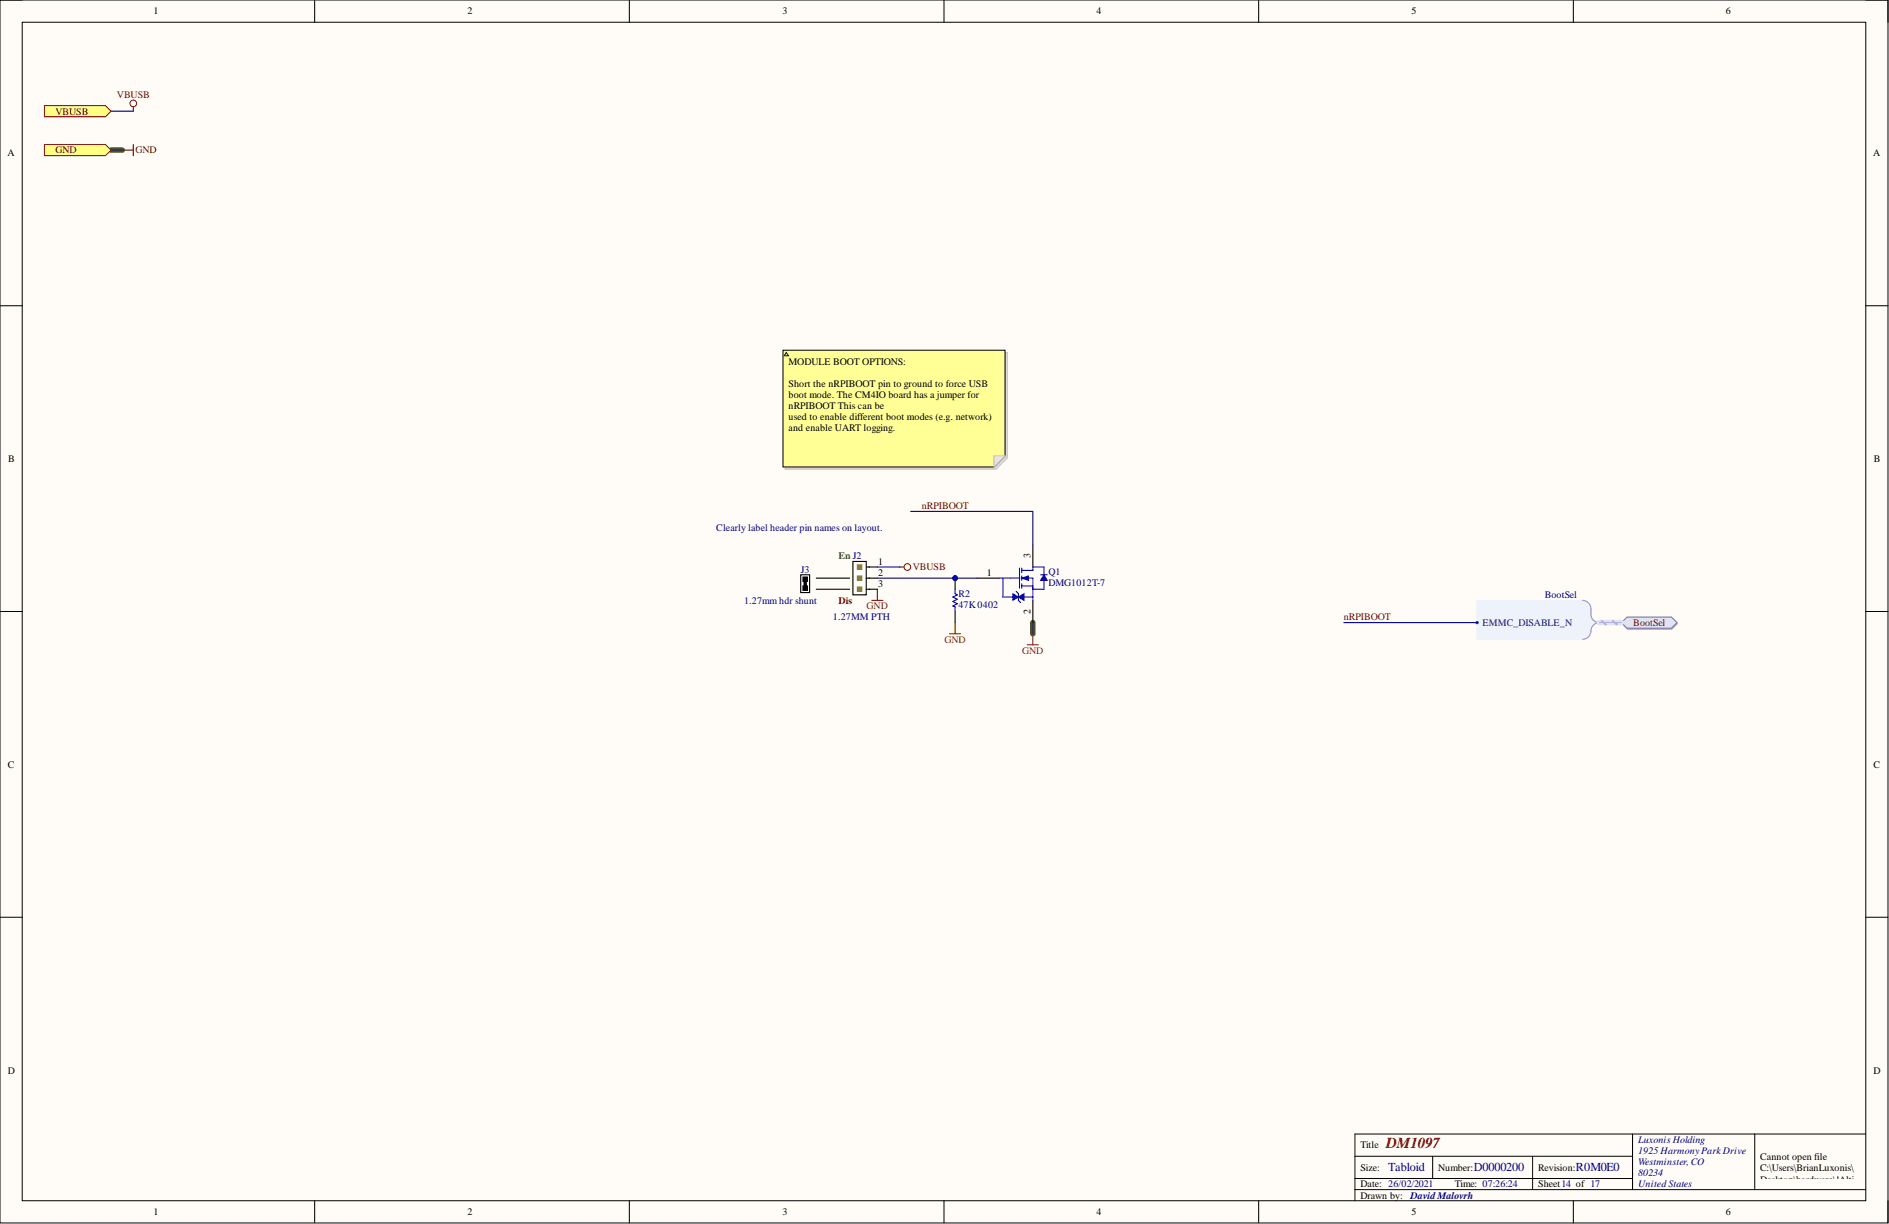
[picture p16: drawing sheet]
<svg xmlns="http://www.w3.org/2000/svg" width="431mm" height="279mm" viewBox="0 0 431 279" stroke-linecap="round" stroke-linejoin="round" font-family="sans-serif">
<defs><g id="words">
<text font-size="3.5" fill="#800000" x="316.6" y="262.2">DM1097</text>
<g font-size="2.8" fill="#000080">
<text x="317.1" y="267.4">Tabloid</text>
<text x="336.6" y="267.4">D0000200</text>
<text x="359.9" y="267.4">R0M0E0</text>
</g>
<g font-size="2.3">
<text x="35.1" y="3.3">1</text>
<text x="106.8" y="3.3">2</text>
<text x="178.7" y="3.3">3</text>
<text x="250.4" y="3.3">4</text>
<text x="322.4" y="3.3">5</text>
<text x="394.2" y="3.3">6</text>
<text x="1.7" y="35.7">A</text>
<text x="427.8" y="35.7">A</text>
<text x="180.1" y="83.2">MODULE BOOT OPTIONS:</text>
<text x="180.1" y="88.3">Short the nRPIBOOT pin to ground to force USB</text>
<text x="180.1" y="90.9">boot mode. The CM4IO board has a jumper for</text>
<text x="180.1" y="93.4">nRPIBOOT This can be</text>
<text x="180.1" y="95.9">used to enable different boot modes (e.g. network)</text>
<text x="180.1" y="98.5">and enable UART logging.</text>
<text x="1.9" y="105.5">B</text>
<text x="428" y="105.5">B</text>
<text x="200.6" y="128.9">1</text>
<text x="200.6" y="131.5">2</text>
<text x="225.4" y="131.5">1</text>
<text x="235.4" y="127.4" transform="rotate(-90 235.4 127.4)">3</text>
<text x="200.6" y="134">3</text>
<text x="235.4" y="140.1" transform="rotate(-90 235.4 140.1)">2</text>
<text x="1.8" y="175.3">C</text>
<text x="427.9" y="175.3">C</text>
<text x="1.8" y="245.1">D</text>
<text x="427.9" y="245.1">D</text>
<text x="310.7" y="262.2">Title</text>
<text x="310.7" y="267.2">Size:</text>
<text x="328.5" y="267.2">Number:</text>
<text x="351.3" y="267.2">Revision:</text>
<text x="402" y="264.9">Cannot open file</text>
<text x="402" y="267.4">C:\Users\BrianLuxonis\</text>
<text x="402" y="269.9">Desktop\hardware\!Alti</text>
<text x="310.7" y="271">Date: 26/02/2021</text>
<text x="310.7" y="273.6">Drawn by:</text>
<text x="332.3" y="271">Time: 07:26:24</text>
<text x="351.3" y="271">Sheet14 of 17</text>
<text x="402" y="272.5">um_Shared\Templates\L</text>
<text x="402" y="275">uxonis_Logo.png</text>
<text x="35.1" y="277.4">1</text>
<text x="106.8" y="277.4">2</text>
<text x="178.7" y="277.4">3</text>
<text x="250.4" y="277.4">4</text>
<text x="322.4" y="277.4">5</text>
<text x="394.2" y="277.4">6</text>
</g>
<g font-size="2.3" fill="#800000">
<text x="26.7" y="22.3">VBUSB</text>
<text x="12.7" y="26.1">VBUSB</text>
<text x="12.7" y="35">GND</text>
<text x="30.9" y="35">GND</text>
<text x="210.5" y="116.2">nRPIBOOT</text>
<text x="208.5" y="130.2">VBUSB</text>
<text x="306.9" y="141.6">nRPIBOOT</text>
<text x="373" y="142.9">BootSel</text>
</g>
<g font-size="2.3" fill="#000080">
<text x="163.6" y="121.3">Clearly label header pin names on layout.</text>
<text x="182.9" y="130.7">J3</text>
<text x="239.5" y="131.2">Q1</text>
<text x="170" y="137.8">1.27mm hdr shunt</text>
<text x="218.9" y="136.3">R2</text>
<text x="239.5" y="133.7">DMG1012T-7</text>
<text x="352.8" y="136.5">BootSel</text>
<text x="190.2" y="141.6">1.27MM PTH</text>
<text x="218.9" y="138.8">47K0402</text>
<text x="374.1" y="260.9">Luxonis Holding</text>
<text x="374.1" y="263.4">1925 HarmonyParkDrive</text>
<text x="374.1" y="266">Westminster, CO</text>
<text x="374.1" y="268.5">80234</text>
<text x="322.1" y="273.6">DavidMalovrh</text>
<text x="374.1" y="271">UnitedStates</text>
</g>
<text font-size="2.3" fill="#38761d" x="191.5" y="127.7">En J2</text>
<text font-size="2.3" fill="#980000" x="191.5" y="137.8">Dis</text>
<g font-size="2.3" fill="#85200c">
<text x="197.9" y="139.1">GND</text>
<text x="215.7" y="146.7">GND</text>
<text x="233.4" y="149.2">GND</text>
</g>
<text font-size="2.3" fill="#003a70" x="338.6" y="142.9">EMMC_DISABLE_N</text>
</g></defs>
<path d="M0 0h431.2v279.2h-431.2z" fill-rule="evenodd" fill="#fffcf8"/>
<path d="M0 0h431.2v279.2h-431.2z" fill="none" stroke="#000" stroke-width=".23"/>
<path d="M5.1 5.1h421v269h-421z" fill-rule="evenodd" fill="#fffcf8"/>
<g fill="none" stroke="#000" stroke-width=".23">
<path d="M0 0h5.1M5.1 5.1h421v269h-421zM71.9 0v5.1M143.7 0v5.1M215.6 0v5.1M287.5 0v5.1M359.3 0v5.1M426.1 0h5.1v5.1M0 69.8h5.1M426.1 69.8h5.1M0 139.6h5.1M426.1 139.6h5.1"/>
<path d="M0 209.4h5.1M426.1 209.4h5.1M372.9 258.9v12.7M400.8 258.9v12.7M426.1 258.9h-116.6v15.2M71.9 274.1v5.1M143.7 274.1v5.1M215.6 274.1v5.1M287.5 274.1v5.1M309.5 263.9h63.4M309.5 271.6h116.6M309.5 269h63.4"/>
<path d="M327.2 263.9v5.1M350 263.9v7.7M359.3 274.1v5.1M431.2 274.1v5.1"/>
</g>
<path d="M25.4 34.3h2.5M235.9 142.1v2.6" fill="none" stroke="#00be00" stroke-width="1.3"/>
<path d="M199.1 137h2.6M200.4 134.5v2.5" fill="none" stroke="#85200c" stroke-width=".25"/>
<path d="M232.9 129.7v4.6M233.4 130.2h2.5M233.4 132h2.5v2.5M233.4 133.7h2.5M233.4 129.7v1M233.4 131.5v1M233.4 133.2v1.1M237.7 131.2h1.5M238.4 132.5v2" fill="none" stroke="#00f" stroke-width=".25"/>
<path d="M223.2 132h5.1M235.9 124.4v5" fill="none" stroke="#000" stroke-width=".25"/>
<path d="M233.4 132l1.5-.5v1z" fill="#00f"/>
<path d="M233.4 132l1.5-.5v1z" fill="none" stroke="#00f" stroke-width=".23"/>
<path d="M235.9 129.4v.8M235.9 133.7v.8h2.5M238.4 129.4v1.8" fill="none" stroke="#00f" stroke-width=".25"/>
<path d="M235.9 137v5.1" fill="none" stroke="#000" stroke-width=".25"/>
<path d="M238.4 131.2l.8 1.3h-1.5z" fill="#00f"/>
<path d="M238.4 131.2l.8 1.3h-1.5z" fill="none" stroke="#00f" stroke-width=".23"/>
<path d="M228.3 132h4.6M229.1 132v4.3M232.6 135.5v1.5M235.9 129.4h2.5M235.9 134.5v2.5" fill="none" stroke="#00f" stroke-width=".25"/>
<path d="M232.6 136.3l1.3-.8v1.5z" fill="#00f"/>
<path d="M232.6 136.3l1.3-.8v1.5z" fill="none" stroke="#00f" stroke-width=".23"/>
<path d="M232.1 135l.5 .5M232.6 137l.5 .6" fill="none" stroke="#00f" stroke-width=".25"/>
<path d="M231.3 135.5l1.3 .8-1.3 .7z" fill="#00f"/>
<path d="M231.3 135.5l1.3 .8-1.3 .7z" fill="none" stroke="#00f" stroke-width=".23"/>
<path d="M229.1 136.3h6.8" fill="none" stroke="#00f" stroke-width=".25"/>
<path d="M234.6 147.2h2.6M235.9 144.7v2.5" fill="none" stroke="#85200c" stroke-width=".25"/>
<circle cx="218.1" cy="132" r=".51" fill="#000080"/>
<circle cx="218.1" cy="132" r=".51" fill="none" stroke="#000080" stroke-width=".23"/>
<path d="M218.1 132v2.5" fill="none" stroke="#000" stroke-width=".25"/>
<circle cx="218.1" cy="132" r=".51" fill="#000080"/>
<circle cx="218.1" cy="132" r=".51" fill="none" stroke="#000080" stroke-width=".23"/>
<path d="M218.1 139.6v2.5" fill="none" stroke="#000" stroke-width=".25"/>
<path d="M218.1 134.5v1l.6 .3-1.1 .5 1.1 .5-1.1 .5 1.1 .5-1.1 .5 .5 .3v1" fill="none" stroke="#00f" stroke-width=".25"/>
<path d="M216.9 144.7h2.5M218.1 142.1v2.6" fill="none" stroke="#85200c" stroke-width=".25"/>
<path d="M10.1 24.1h14l1.3 1.3-1.3 1.2h-14z" fill-rule="evenodd" fill="#ffff80"/>
<path d="M10.1 24.1h14l1.3 1.3-1.3 1.2h-14z" fill="none" stroke="#800000" stroke-width=".23"/>
<path d="M337.4 137h24.1l.9 .3 .7 .7 .3 .9v1.8l.5 .8 .9 .6-.9 .7-.5 .8a1.95 1.95 0 0 1-1.9 2.3h-24.1z" fill-rule="evenodd" fill="#edf2fb"/>
<path d="M337.4 137h24.1l.9 .3 .7 .7 .3 .9v1.8l.5 .8 .9 .6-.9 .7-.5 .8a1.95 1.95 0 0 1-1.9 2.3h-24.1z" fill="none" stroke="#edf2fb" stroke-width=".23"/>
<path d="M361.5 137a1.91 1.91 0 0 1 1.9 1.9 2.64 2.64 0 0 0 .9 3l1 .2a2.08 2.08 0 0 0-2 2.4 1.89 1.89 0 0 1-1.8 1.4" fill="none" stroke="#8f9ec9" stroke-width=".25"/>
<circle cx="337.4" cy="142.1" r=".26" fill="#003a70"/>
<circle cx="337.4" cy="142.1" r=".26" fill="none" stroke="#003a70" stroke-width=".23"/>
<path d="M371.7 141.1h10.2l1.2 1.3-1.2 1.2h-10.2l-1.2-1.2z" fill-rule="evenodd" fill="#bac0ca"/>
<path d="M371.7 141.1h10.2l1.2 1.3-1.2 1.2h-10.2l-1.2-1.2z" fill="none" stroke="#a6acb6" stroke-width=".23"/>
<path d="M371.6 140.9h10.2l1.2 1.2-1.2 1.3h-10.2l-1.3-1.3z" fill-rule="evenodd" fill="#d5e4ff"/>
<path d="M371.6 140.9h10.2l1.2 1.2-1.2 1.3h-10.2l-1.3-1.3z" fill="none" stroke="#71809b" stroke-width=".23"/>
<g fill="none" stroke="#800000" stroke-width=".23">
<circle cx="30.4" cy="23.6" r=".76"/>
<circle cx="207.2" cy="129.4" r=".76"/>
</g>
<path d="M30.4 24.4v1M205.5 129.4h1" fill="none" stroke="#800000" stroke-width=".25"/>
<path d="M10.1 33h14l1.3 1.3-1.3 1.2h-14z" fill-rule="evenodd" fill="#ffff80"/>
<path d="M10.1 33h14l1.3 1.3-1.3 1.2h-14z" fill="none" stroke="#800000" stroke-width=".23"/>
<path d="M27.9 34.3h2.5M30.4 33v2.5" fill="none" stroke="#800000" stroke-width=".25"/>
<path d="M182.9 131.2h2v4.1h-2z" fill-rule="evenodd" fill="#fff"/>
<path d="M182.9 131.2h2v4.1h-2zM183.4 133.7h1v1.1h-1zM183.4 131.7h1v1h-1z" fill="none" stroke="#000" stroke-width=".25"/>
<path d="M183.9 132.2v2.1" fill="none" stroke="#000" stroke-width=".76"/>
<g fill="#000">
<path d="M183.4 133.7h1v1.1h-1z" fill-rule="evenodd"/>
<path d="M183.4 131.7h1v1h-1z" fill-rule="evenodd"/>
</g>
<path d="M194.8 128.2h3.1v7.6h-3.1z" fill-rule="evenodd" fill="#fff"/>
<path d="M194.8 128.2h3.1v7.6h-3.1zM197.9 129.4h2.5M197.9 132h2.5M197.9 134.5h2.5" fill="none" stroke="#000" stroke-width=".25"/>
<path d="M195.8 128.9h1v1h-1z" fill-rule="evenodd" fill="#bf9000"/>
<path d="M195.8 128.9h1v1h-1z" fill="none" stroke="#bf9000" stroke-width=".25"/>
<path d="M195.8 131.5h1v1h-1z" fill-rule="evenodd" fill="#bf9000"/>
<path d="M195.8 131.5h1v1h-1z" fill="none" stroke="#bf9000" stroke-width=".25"/>
<path d="M195.8 134h1v1h-1z" fill-rule="evenodd" fill="#bf9000"/>
<path d="M195.8 134h1v1h-1z" fill="none" stroke="#bf9000" stroke-width=".25"/>
<path d="M186.4 132h7.6M186.4 134.5h7.6" fill="none" stroke="#000" stroke-width=".25"/>
<path d="M25.4 34.3h2.5M25.4 25.4h5M200.4 132h22.8M235.9 142.1v2.6" fill="none" stroke="#000080" stroke-width=".25"/>
<path d="M365.3 142.1h5" fill="none" stroke="#cbdaff" stroke-width="1.3"/>
<path d="M365.8 141.7l1 .9M368.3 141.7l1 .9" fill="none" stroke="#adbce7" stroke-width=".38"/>
<path d="M365.3 142.1h5" fill="none" stroke="#adbce7" stroke-width=".25"/>
<circle cx="218.1" cy="132" r=".51" fill="#000080"/>
<circle cx="218.1" cy="132" r=".51" fill="none" stroke="#000080" stroke-width=".23"/>
<path d="M208 116.7h27.9v7.7M200.4 129.4h5.1M306.9 142.1h30.5" fill="none" stroke="#000080" stroke-width=".25"/>
<path d="M179.3 80.5h50.8v24.1l-2.6 2.5h-48.2z" fill-rule="evenodd" fill="#e0ddd7"/>
<path d="M179.3 80.5h50.8v24.1l-2.6 2.5h-48.2z" fill="none" stroke="#bfbdba" stroke-width=".23"/>
<path d="M178.8 79.9h50.8v24.2l-2.6 2.5h-48.2z" fill-rule="evenodd" fill="#ffff96"/>
<path d="M178.8 79.9h50.8v24.2l-2.6 2.5h-48.2z" fill="none" stroke="#000" stroke-width=".23"/>
<path d="M227 104.1h2.6l-2.6 2.5z" fill="#f2f0d8"/>
<path d="M227 104.1h2.6l-2.6 2.5z" fill="none" stroke="#bfbdba" stroke-width=".23"/>
<path d="M179.6 80.5l.5 .7h-1z" fill="#ffcc78"/>
<path d="M179.6 80.5l.5 .7h-1z" fill="none" stroke="#300" stroke-width=".23"/>
<use href="#words"/>
</svg>
